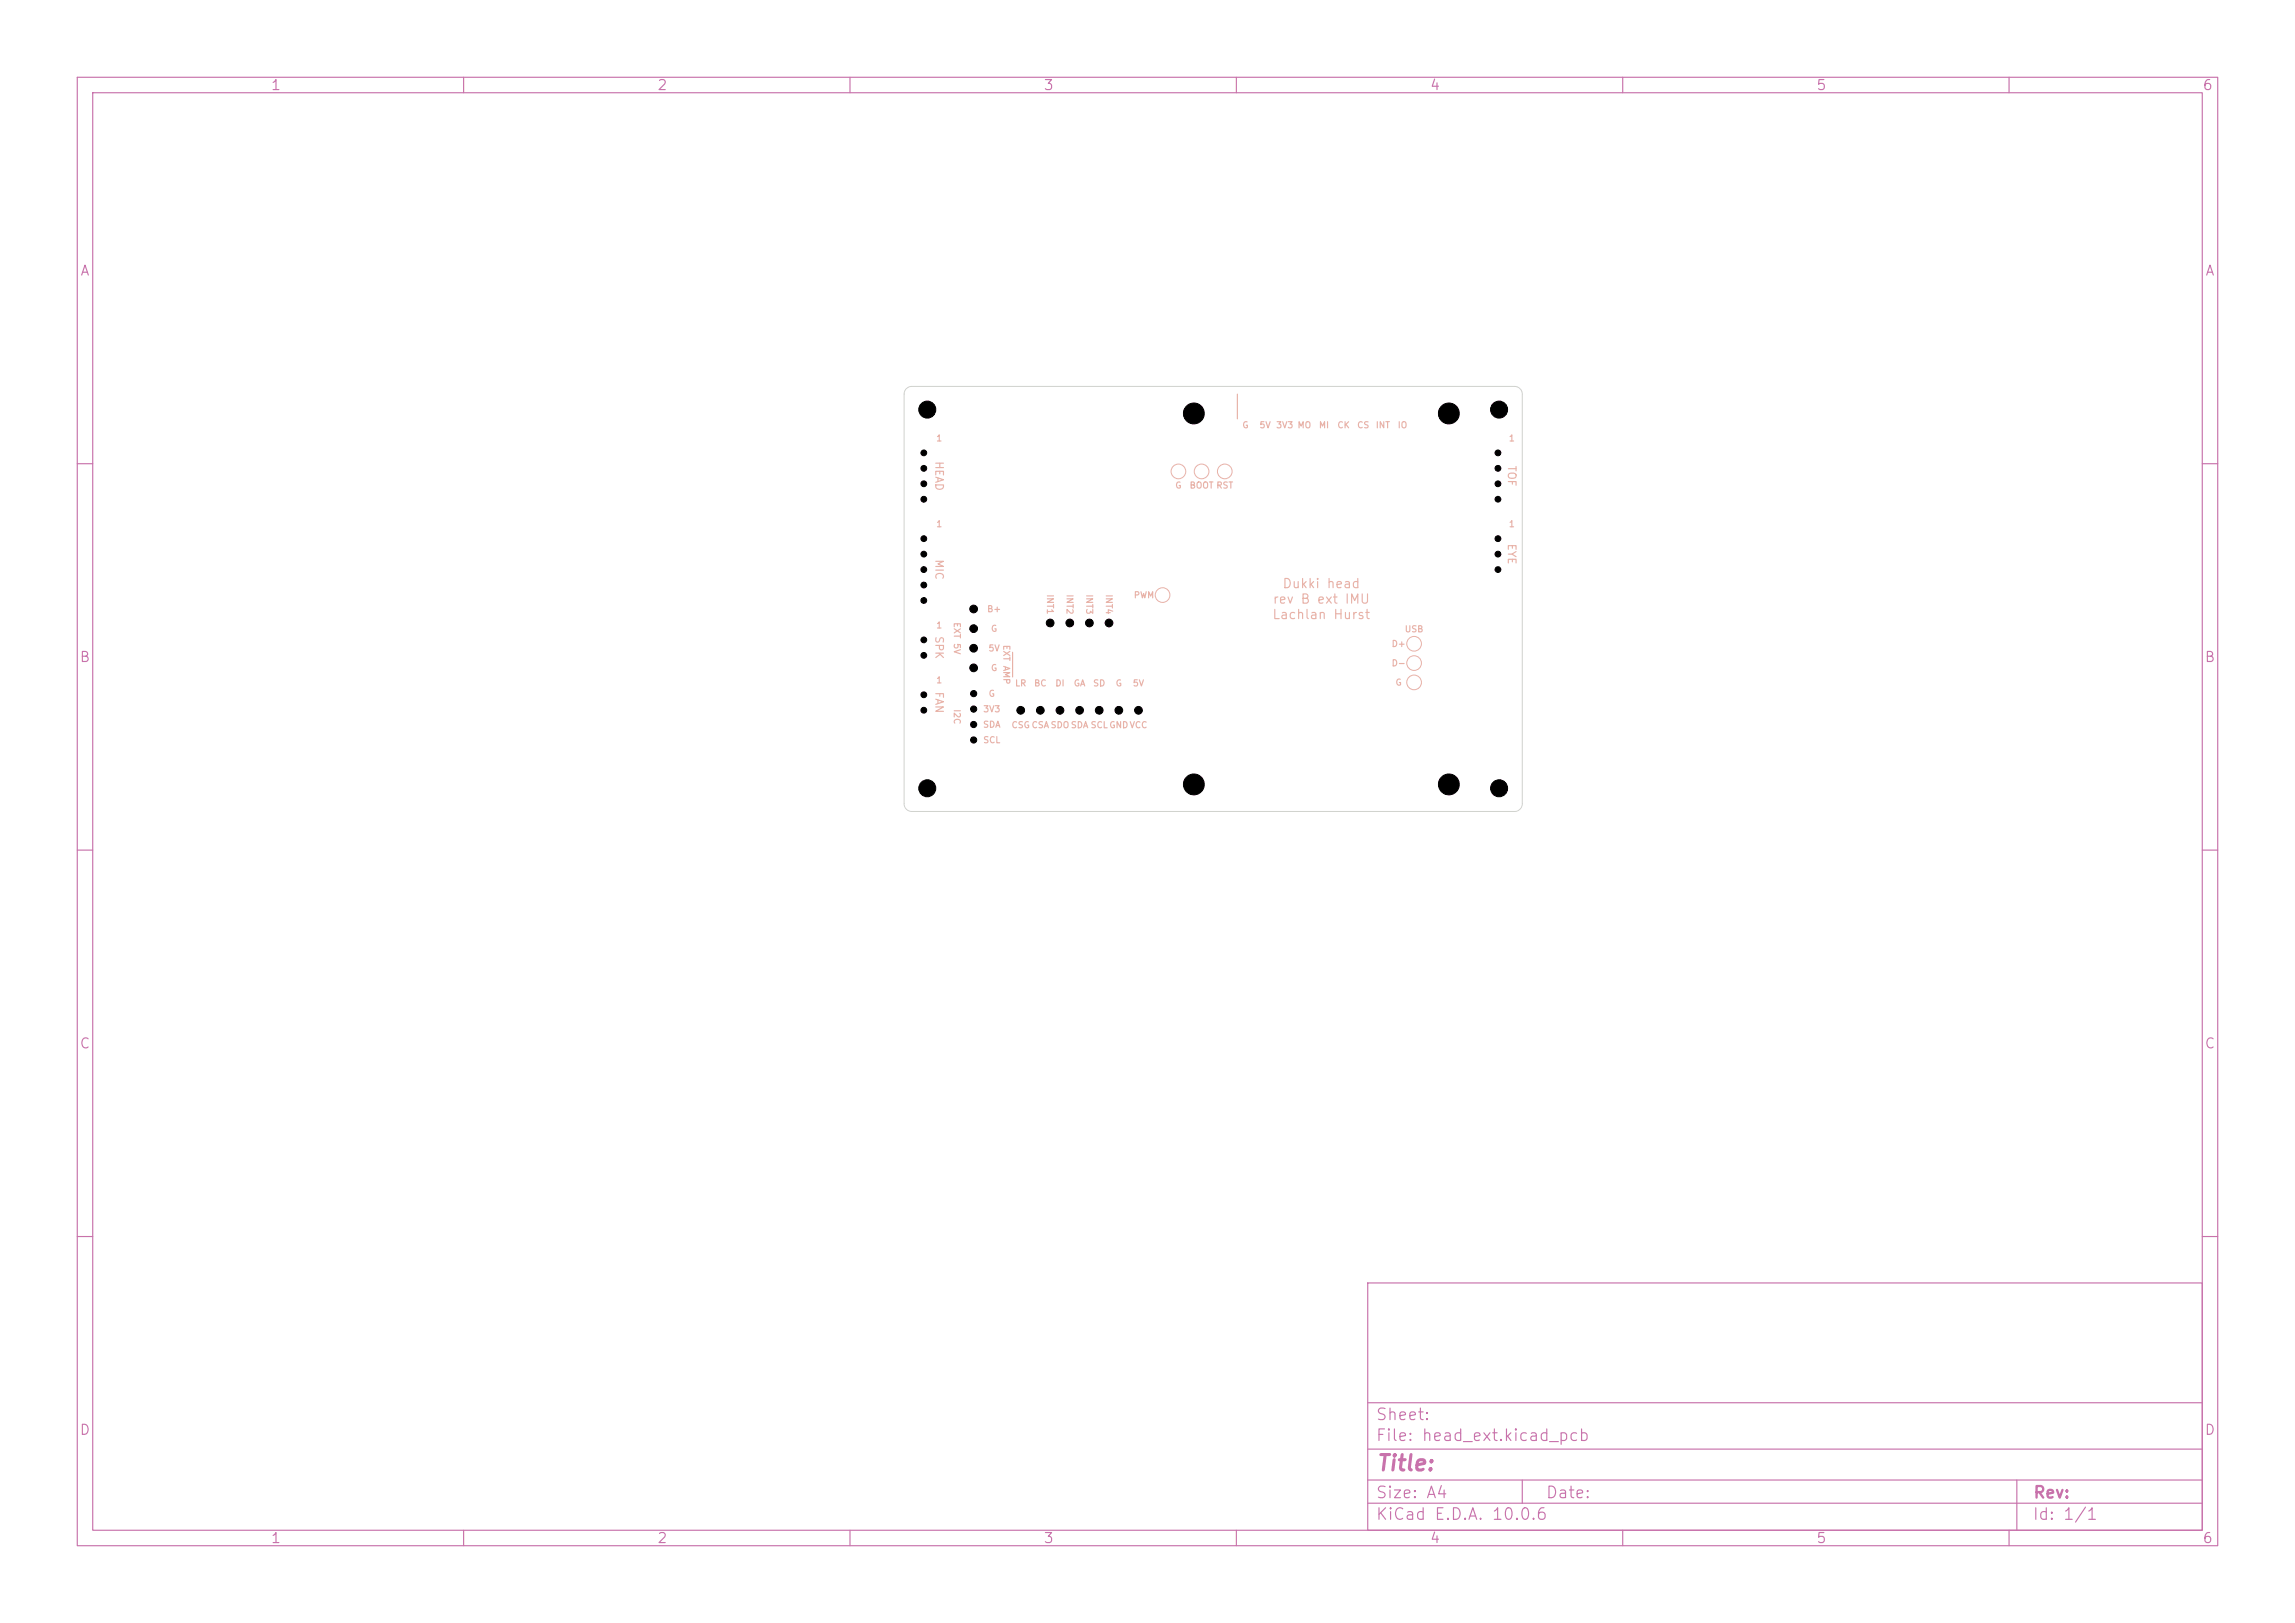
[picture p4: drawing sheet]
<svg xmlns="http://www.w3.org/2000/svg" width="297mm" height="210mm" viewBox="0 0 297 210" stroke-linecap="round" stroke-linejoin="round" font-family="sans-serif">
<defs><g id="words">
<text font-size="2" fill="#c872ab" x="178" y="190.8">Title:</text>
<g font-size="1.5" fill="#c872ab">
<text x="178" y="184.1">Sheet:</text>
<text x="178" y="186.8">File: head_ext.kicad_pcb</text>
<text x="178" y="197">KiCad E.D.A. 10.0.6</text>
<text x="178" y="194.2">Size: A4</text>
<text x="200" y="194.2">Date:</text>
<text x="263" y="197">Id: 1/1</text>
<text x="263" y="194.2">Rev:</text>
</g>
<g font-size="1.3" fill="#c872ab">
<text x="35" y="12">1</text>
<text x="85" y="12">2</text>
<text x="135" y="12">3</text>
<text x="185" y="12">4</text>
<text x="235" y="12">5</text>
<text x="285" y="12">6</text>
<text x="10.3" y="36">A</text>
<text x="285.3" y="36">A</text>
<text x="10.2" y="86">B</text>
<text x="285.2" y="86">B</text>
<text x="10.2" y="136">C</text>
<text x="285.2" y="136">C</text>
<text x="10.2" y="186">D</text>
<text x="285.2" y="186">D</text>
<text x="35" y="200">1</text>
<text x="85" y="200">2</text>
<text x="135" y="200">3</text>
<text x="185" y="200">4</text>
<text x="235" y="200">5</text>
<text x="285" y="200">6</text>
</g>
<g font-size="1.2" fill="#e8b2a7">
<text x="165.9" y="76.4">Dukki head</text>
<text x="164.6" y="80.4">Lachlan Hurst</text>
<text x="164.6" y="78.4">rev B ext IMU</text>
</g>
<g font-size="1" fill="#e8b2a7">
<text x="120.8" y="59.6" transform="rotate(90 120.8 59.6)">HEAD</text>
<text x="194.9" y="60.2" transform="rotate(90 194.9 60.2)">TOF</text>
<text x="194.9" y="70.3" transform="rotate(90 194.9 70.3)">EYE</text>
<text x="120.8" y="72.3" transform="rotate(90 120.8 72.3)">MIC</text>
<text x="120.8" y="82.2" transform="rotate(90 120.8 82.2)">SPK</text>
<text x="120.8" y="89.4" transform="rotate(90 120.8 89.4)">FAN</text>
</g>
<g font-size=".8" fill="#e8b2a7">
<text x="121.1" y="57.3">1</text>
<text x="160.7" y="55.6">G</text>
<text x="162.9" y="55.6">5V 3V3 MO</text>
<text x="170.6" y="55.6">MI</text>
<text x="173" y="55.6">CK</text>
<text x="175.6" y="55.6">CS</text>
<text x="178" y="55.6">INT</text>
<text x="180.8" y="55.6">IO</text>
<text x="195.2" y="57.3">1</text>
<text x="152" y="63.4">G</text>
<text x="153.9" y="63.4">BOOT RST</text>
<text x="121.1" y="68.4">1</text>
<text x="195.2" y="68.4">1</text>
<text x="135.3" y="76.8" transform="rotate(90 135.3 76.8)">INT1</text>
<text x="137.8" y="76.8" transform="rotate(90 137.8 76.8)">INT2</text>
<text x="140.4" y="76.8" transform="rotate(90 140.4 76.8)">INT3</text>
<text x="142.9" y="76.8" transform="rotate(90 142.9 76.8)">INT4</text>
<text x="146.7" y="77.6">PWM</text>
<text x="121.1" y="81.5">1</text>
<text x="123.2" y="80.4" transform="rotate(90 123.2 80.4)">EXT 5V</text>
<text x="127.7" y="79.4">B+</text>
<text x="128.2" y="81.9">G</text>
<text x="129.6" y="83.4" transform="rotate(90 129.6 83.4)">EXT AMP</text>
<text x="180" y="83.9">D+</text>
<text x="181.7" y="82">USB</text>
<text x="121.1" y="88.6">1</text>
<text x="127.8" y="84.5">5V</text>
<text x="128.2" y="87">G</text>
<text x="131.3" y="89">LR</text>
<text x="133.8" y="89">BC</text>
<text x="136.5" y="89">DI</text>
<text x="138.9" y="89">GA</text>
<text x="141.4" y="89">SD</text>
<text x="144.3" y="89">G</text>
<text x="146.5" y="89">5V</text>
<text x="180" y="86.4">D-</text>
<text x="180.5" y="88.9">G</text>
<text x="123.2" y="91.7" transform="rotate(90 123.2 91.7)">I2C</text>
<text x="127.1" y="94.4">SDA</text>
<text x="127.2" y="92.4">3V3</text>
<text x="127.9" y="90.4">G</text>
<text x="130.8" y="94.4">CSGCSASDOSDA SCLGNDVCC</text>
<text x="127.2" y="96.4">SCL</text>
</g>
</g></defs>
<g fill="none" stroke="#c872ab" stroke-width=".15">
<path d="M10 10h277v190h-277zM12 12h273v186h-273zM60 10v2M110 10v2M160 10v2M210 10v2M260 10v2M10 60h2M285 60h2M10 110h2M285 110h2M10 160h2"/>
<path d="M177 166h108v32h-108zM285 160h2M60 198v2M110 198v2M160 198v2M177 194.5h108M177 191.5h108M177 187.5h108M177 181.5h108M197 191.5v3M210 198v2M260 198v2"/>
<path d="M261 191.5v6.5"/>
</g>
<path d="M160.1 51v3.2M131 84.4v3.2" fill="none" stroke="#e8b2a7" stroke-width=".15"/>
<g fill="none" stroke="#e8b2a7" stroke-width=".13">
<circle cx="150.5" cy="77" r=".95"/>
<circle cx="152.5" cy="61" r=".95"/>
<circle cx="155.5" cy="61" r=".95"/>
<circle cx="158.5" cy="61" r=".95"/>
<circle cx="183" cy="85.8" r=".95"/>
<circle cx="183" cy="83.3" r=".95"/>
<circle cx="183" cy="88.3" r=".95"/>
</g>
<path d="M117.3 50.3l.3-.2 .4-.1h78a1 1 0 0 1 1 1v53a1 1 0 0 1-1 1h-78a1 1 0 0 1-1-1v-53l.1-.4z" fill="none" stroke="#d0d2cd" stroke-width=".13"/>
<g fill="#000" stroke="#000" stroke-width=".13">
<circle cx="119.6" cy="58.6" r=".37"/>
<circle cx="120" cy="53" r="1.1"/>
<circle cx="154.5" cy="53.5" r="1.35"/>
<circle cx="187.5" cy="53.5" r="1.35"/>
<circle cx="193.9" cy="58.6" r=".38"/>
<circle cx="194" cy="53" r="1.1"/>
<circle cx="119.6" cy="73.7" r=".37"/>
<circle cx="119.6" cy="60.6" r=".37"/>
<circle cx="119.6" cy="77.7" r=".37"/>
<circle cx="119.6" cy="64.6" r=".37"/>
<circle cx="119.6" cy="69.7" r=".37"/>
<circle cx="119.6" cy="75.7" r=".37"/>
<circle cx="119.6" cy="71.7" r=".37"/>
<circle cx="119.6" cy="62.6" r=".37"/>
<circle cx="126" cy="78.8" r=".5"/>
<circle cx="193.9" cy="60.6" r=".38"/>
<circle cx="193.9" cy="73.7" r=".38"/>
<circle cx="193.9" cy="64.6" r=".38"/>
<circle cx="193.9" cy="69.7" r=".38"/>
<circle cx="193.9" cy="62.6" r=".38"/>
<circle cx="193.9" cy="71.7" r=".38"/>
<circle cx="119.6" cy="91.9" r=".37"/>
<circle cx="119.6" cy="89.9" r=".37"/>
<circle cx="119.6" cy="82.8" r=".37"/>
<circle cx="119.6" cy="84.8" r=".37"/>
<circle cx="126" cy="83.9" r=".5"/>
<circle cx="126" cy="86.4" r=".5"/>
<circle cx="126" cy="81.3" r=".5"/>
<circle cx="126" cy="93.8" r=".4"/>
<circle cx="126" cy="91.8" r=".4"/>
<circle cx="126" cy="89.8" r=".4"/>
<circle cx="126" cy="95.8" r=".4"/>
<circle cx="132.1" cy="91.9" r=".5"/>
<circle cx="134.6" cy="91.9" r=".5"/>
<circle cx="135.9" cy="80.6" r=".5"/>
<circle cx="137.2" cy="91.9" r=".5"/>
<circle cx="138.4" cy="80.6" r=".5"/>
<circle cx="139.7" cy="91.9" r=".5"/>
<circle cx="141" cy="80.6" r=".5"/>
<circle cx="142.3" cy="91.9" r=".5"/>
<circle cx="143.5" cy="80.6" r=".5"/>
<circle cx="144.8" cy="91.9" r=".5"/>
<circle cx="147.3" cy="91.9" r=".5"/>
<circle cx="120" cy="102" r="1.1"/>
<circle cx="154.5" cy="101.5" r="1.35"/>
<circle cx="187.5" cy="101.5" r="1.35"/>
<circle cx="194" cy="102" r="1.1"/>
</g>
<use href="#words"/>
</svg>
